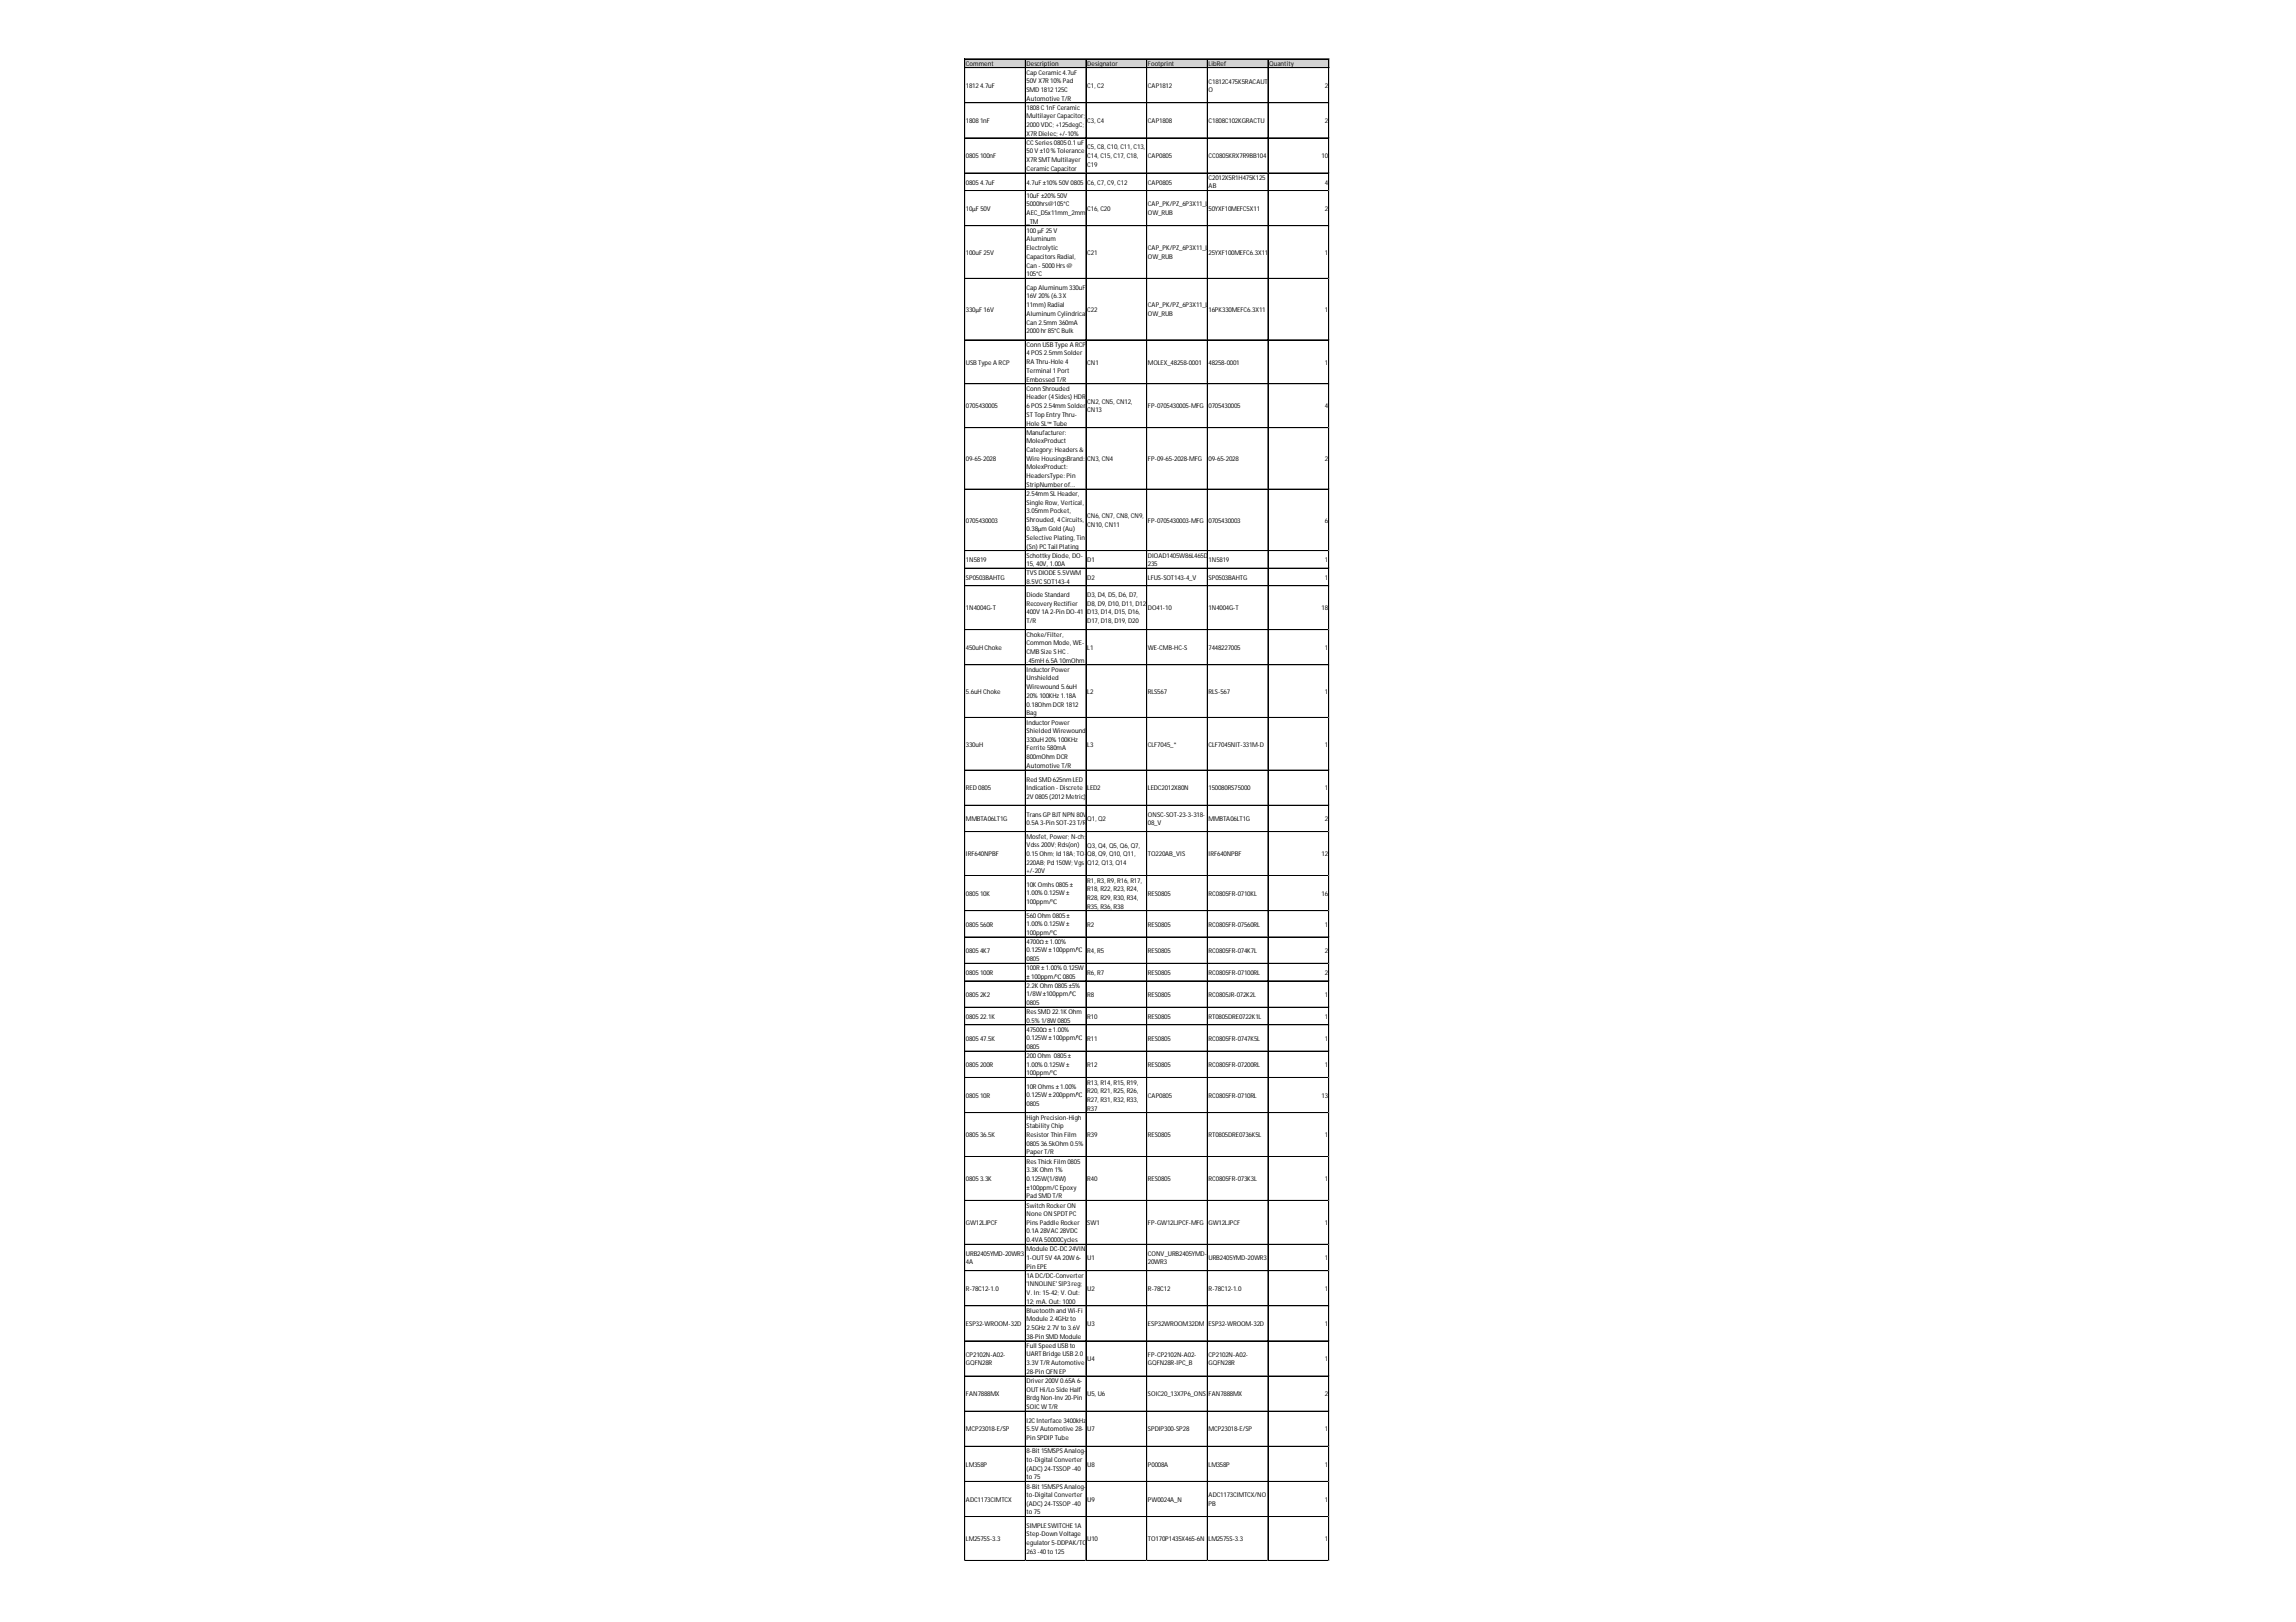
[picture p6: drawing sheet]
<svg xmlns="http://www.w3.org/2000/svg" width="297mm" height="210mm" viewBox="0 0 297 210" stroke-linecap="round" stroke-linejoin="round" font-family="sans-serif">
<defs><g id="words">
<g font-size=".9">
<text x="125" y="8.5">Comment</text>
<text x="125" y="11.4">18124.7uF</text>
<text x="132.8" y="8.5">Description</text>
<text x="132.8" y="9.7">Cap Ceramic4.7uF</text>
<text x="132.8" y="10.8">50V X7R10%Pad</text>
<text x="132.8" y="11.9">SMD 1812125C</text>
<text x="140.7" y="8.5">Designator</text>
<text x="140.7" y="11.4">C1, C2</text>
<text x="148.5" y="8.5">Footprint</text>
<text x="148.5" y="11.4">CAP1812</text>
<text x="156.4" y="8.5">LibRef</text>
<text x="156.4" y="10.8">C1812C475K5RACAUT</text>
<text x="156.4" y="11.9">O</text>
<text x="164.2" y="8.5">Quantity</text>
<text x="171.4" y="11.4">2</text>
<text x="125" y="15.9">18081nF</text>
<text x="132.8" y="13">Automotive T/R</text>
<text x="132.8" y="14.2">1808C1nF Ceramic</text>
<text x="132.8" y="15.3">MultilayerCapacitor;</text>
<text x="132.8" y="16.4">2000VDC; +125degC;</text>
<text x="132.8" y="17.6">X7RDielec; +/-10%</text>
<text x="140.7" y="15.9">C3, C4</text>
<text x="148.5" y="15.9">CAP1808</text>
<text x="156.4" y="15.9">C1808C102KGRACTU</text>
<text x="171.4" y="15.9">2</text>
<text x="125" y="20.5">0805100nF</text>
<text x="125" y="23.9">08054.7uF</text>
<text x="132.8" y="18.8">CCSeries08050.1uF</text>
<text x="132.8" y="19.8">50V ±10%Tolerance</text>
<text x="132.8" y="21">X7RSMTMultilayer</text>
<text x="132.8" y="22.1">CeramicCapacitor</text>
<text x="132.8" y="23.9">4.7uF ±10%50V 0805</text>
<text x="140.7" y="19.3">C5, C8, C10, C11, C13,</text>
<text x="140.7" y="20.4">C14, C15, C17, C18,</text>
<text x="140.7" y="21.5">C19</text>
<text x="140.7" y="23.9">C6, C7, C9, C12</text>
<text x="148.5" y="20.5">CAP0805</text>
<text x="148.5" y="23.9">CAP0805</text>
<text x="156.4" y="20.5">CC0805KRX7R9BB104</text>
<text x="156.4" y="23.3">C2012X5R1H475K125</text>
<text x="171" y="20.5">10</text>
<text x="171.4" y="23.9">4</text>
<text x="125" y="27.3">10µF 50V</text>
<text x="132.8" y="25.6">10uF ±20%50V</text>
<text x="132.8" y="26.7">5000hrs@105°C</text>
<text x="132.8" y="27.8">AEC_D5x11mm_2mm</text>
<text x="132.8" y="28.9">_TM</text>
<text x="140.7" y="27.3">C16, C20</text>
<text x="148.5" y="26.7">CAP_PK/PZ_6P3X11_L</text>
<text x="148.5" y="27.8">OW_RUB</text>
<text x="156.4" y="24.4">AB</text>
<text x="156.4" y="27.3">50YXF10MEFC5X11</text>
<text x="171.4" y="27.3">2</text>
<text x="125" y="33">100uF 25V</text>
<text x="132.8" y="30.1">100µF 25V</text>
<text x="132.8" y="31.2">Aluminum</text>
<text x="132.8" y="32.3">Electrolytic</text>
<text x="132.8" y="33.5">CapacitorsRadial,</text>
<text x="132.8" y="34.6">Can - 5000Hrs@</text>
<text x="132.8" y="35.8">105°C</text>
<text x="140.7" y="33">C21</text>
<text x="148.5" y="32.4">CAP_PK/PZ_6P3X11_L</text>
<text x="148.5" y="33.5">OW_RUB</text>
<text x="156.4" y="33">25YXF100MEFC6.3X11</text>
<text x="171.4" y="33">1</text>
<text x="125" y="40.4">330µF 16V</text>
<text x="132.8" y="37.5">Cap Aluminum 330uF</text>
<text x="132.8" y="38.6">16V 20%(6.3X</text>
<text x="132.8" y="39.7">11mm) Radial</text>
<text x="132.8" y="40.9">Aluminum Cylindrical</text>
<text x="140.7" y="40.4">C22</text>
<text x="148.5" y="39.8">CAP_PK/PZ_6P3X11_L</text>
<text x="148.5" y="40.9">OW_RUB</text>
<text x="156.4" y="40.4">16PK330MEFC6.3X11</text>
<text x="171.4" y="40.4">1</text>
<text x="125" y="47.2">USBType A RCP</text>
<text x="132.8" y="42">Can 2.5mm 360mA</text>
<text x="132.8" y="43.1">2000hr85°CBulk</text>
<text x="132.8" y="44.9">Conn USBType A RCP</text>
<text x="132.8" y="46">4POS2.5mm Solder</text>
<text x="132.8" y="47.1">RA Thru-Hole 4</text>
<text x="140.7" y="47.2">CN1</text>
<text x="148.5" y="47.2">MOLEX_48258-0001</text>
<text x="156.4" y="47.2">48258-0001</text>
<text x="171.4" y="47.2">1</text>
<text x="125" y="52.9">0705430005</text>
<text x="132.8" y="48.3">Terminal 1Port</text>
<text x="132.8" y="49.4">Embossed T/R</text>
<text x="132.8" y="50.6">Conn Shrouded</text>
<text x="132.8" y="51.7">Header(4Sides) HDR</text>
<text x="132.8" y="52.8">6POS2.54mm Solder</text>
<text x="132.8" y="53.9">STTop EntryThru-</text>
<text x="140.7" y="52.3">CN2, CN5, CN12,</text>
<text x="140.7" y="53.4">CN13</text>
<text x="148.5" y="52.9">FP-0705430005-MFG</text>
<text x="156.4" y="52.9">0705430005</text>
<text x="171.4" y="52.9">4</text>
<text x="125" y="59.7">09-65-2028</text>
<text x="132.8" y="55.1">Hole SL™ Tube</text>
<text x="132.8" y="56.3">Manufacturer:</text>
<text x="132.8" y="57.3">MolexProduct</text>
<text x="132.8" y="58.5">Category: Headers&amp;</text>
<text x="132.8" y="59.6">Wire HousingsBrand:</text>
<text x="140.7" y="59.7">CN3, CN4</text>
<text x="148.5" y="59.7">FP-09-65-2028-MFG</text>
<text x="156.4" y="59.7">09-65-2028</text>
<text x="171.4" y="59.7">2</text>
<text x="132.8" y="60.8">MolexProduct:</text>
<text x="132.8" y="61.9">HeadersType: Pin</text>
<text x="132.8" y="63">StripNumberof...</text>
<text x="132.8" y="64.2">2.54mm SLHeader,</text>
<text x="132.8" y="65.3">Single Row, Vertical,</text>
<text x="125" y="67.6">0705430003</text>
<text x="132.8" y="66.4">3.05mm Pocket,</text>
<text x="132.8" y="67.6">Shrouded, 4Circuits,</text>
<text x="132.8" y="68.7">0.38µm Gold (Au)</text>
<text x="132.8" y="69.8">Selective Plating, Tin</text>
<text x="132.8" y="71">(Sn) PCTail Plating</text>
<text x="140.7" y="67.1">CN6, CN7, CN8, CN9,</text>
<text x="140.7" y="68.1">CN10, CN11</text>
<text x="148.5" y="67.6">FP-0705430003-MFG</text>
<text x="156.4" y="67.6">0705430003</text>
<text x="171.4" y="67.6">6</text>
<text x="125" y="72.7">1N5819</text>
<text x="125" y="75">SP0503BAHTG</text>
<text x="132.8" y="72.2">SchottkyDiode, DO-</text>
<text x="132.8" y="73.3">15, 40V, 1.00A</text>
<text x="132.8" y="74.4">TVSDIODE5.5VWM</text>
<text x="132.8" y="75.5">8.5VCSOT143-4</text>
<text x="132.8" y="77.3">Diode Standard</text>
<text x="140.7" y="72.7">D1</text>
<text x="140.7" y="75">D2</text>
<text x="140.7" y="77.3">D3, D4, D5, D6, D7,</text>
<text x="148.5" y="72.2">DIOAD1405W86L465D</text>
<text x="148.5" y="73.3">235</text>
<text x="148.5" y="75">LFUS-SOT143-4_V</text>
<text x="156.4" y="72.7">1N5819</text>
<text x="156.4" y="75">SP0503BAHTG</text>
<text x="171.4" y="72.7">1</text>
<text x="171.4" y="75">1</text>
<text x="125" y="79">1N4004G-T</text>
<text x="132.8" y="78.4">RecoveryRectifier</text>
<text x="132.8" y="79.5">400V 1A 2-Pin DO-41</text>
<text x="132.8" y="80.6">T/R</text>
<text x="132.8" y="82.4">Choke/Filter,</text>
<text x="132.8" y="83.5">Common Mode, WE-</text>
<text x="140.7" y="78.4">D8, D9, D10, D11, D12,</text>
<text x="140.7" y="79.5">D13, D14, D15, D16,</text>
<text x="140.7" y="80.6">D17, D18, D19, D20</text>
<text x="148.5" y="79">DO41-10</text>
<text x="156.4" y="79">1N4004G-T</text>
<text x="171" y="79">18</text>
<text x="125" y="84.1">450uH Choke</text>
<text x="125" y="89.8">5.6uH Choke</text>
<text x="132.8" y="84.6">CMBSize SHC.</text>
<text x="132.8" y="85.8">.45mH 6.5A 10mOhm</text>
<text x="132.8" y="86.9">InductorPower</text>
<text x="132.8" y="88">Unshielded</text>
<text x="132.8" y="89.2">Wirewound 5.6uH</text>
<text x="140.7" y="84.1">L1</text>
<text x="140.7" y="89.8">L2</text>
<text x="148.5" y="84.1">WE-CMB-HC-S</text>
<text x="148.5" y="89.8">RLS567</text>
<text x="156.4" y="84.1">7448227005</text>
<text x="156.4" y="89.8">RLS-567</text>
<text x="171.4" y="84.1">1</text>
<text x="171.4" y="89.8">1</text>
<text x="132.8" y="90.3">20%100KHz 1.18A</text>
<text x="132.8" y="91.4">0.18Ohm DCR1812</text>
<text x="132.8" y="92.6">Bag</text>
<text x="132.8" y="93.8">InductorPower</text>
<text x="132.8" y="94.8">Shielded Wirewound</text>
<text x="132.8" y="96">330uH 20%100KHz</text>
<text x="125" y="96.6">330uH</text>
<text x="132.8" y="97.1">Ferrite 580mA</text>
<text x="132.8" y="98.3">800mOhm DCR</text>
<text x="132.8" y="99.4">Automotive T/R</text>
<text x="132.8" y="101.2">Red SMD 625nm LED</text>
<text x="140.7" y="96.6">L3</text>
<text x="148.5" y="96.6">CLF7045_*</text>
<text x="156.4" y="96.6">CLF7045NIT-331M-D</text>
<text x="171.4" y="96.6">1</text>
<text x="125" y="102.3">RED 0805</text>
<text x="125" y="106.3">MMBTA06LT1G</text>
<text x="132.8" y="102.2">Indication - Discrete</text>
<text x="132.8" y="103.4">2V 0805(2012Metric)</text>
<text x="132.8" y="105.7">TransGPBJTNPN 80V</text>
<text x="132.8" y="106.8">0.5A 3-Pin SOT-23T/R</text>
<text x="140.7" y="102.3">LED2</text>
<text x="140.7" y="106.3">Q1, Q2</text>
<text x="148.5" y="102.3">LEDC2012X80N</text>
<text x="148.5" y="105.7">ONSC-SOT-23-3-318-</text>
<text x="148.5" y="106.8">08_V</text>
<text x="156.4" y="102.3">150080RS75000</text>
<text x="156.4" y="106.3">MMBTA06LT1G</text>
<text x="171.4" y="102.3">1</text>
<text x="171.4" y="106.3">2</text>
<text x="125" y="110.8">IRF640NPBF</text>
<text x="132.8" y="108.5">Mosfet, Power; N-ch;</text>
<text x="132.8" y="109.6">Vdss200V; Rds(on)</text>
<text x="132.8" y="110.8">0.15Ohm; Id 18A; TO-</text>
<text x="132.8" y="111.9">220AB; Pd 150W; Vgs</text>
<text x="132.8" y="113">+/-20V</text>
<text x="140.7" y="109.7">Q3, Q4, Q5, Q6, Q7,</text>
<text x="140.7" y="110.8">Q8, Q9, Q10, Q11,</text>
<text x="140.7" y="111.9">Q12, Q13, Q14</text>
<text x="148.5" y="110.8">TO220AB_VIS</text>
<text x="156.4" y="110.8">IRF640NPBF</text>
<text x="171" y="110.8">12</text>
<text x="125" y="115.9">080510K</text>
<text x="125" y="119.9">0805560R</text>
<text x="132.8" y="114.8">10KOmhs0805±</text>
<text x="132.8" y="115.9">1.00%0.125W±</text>
<text x="132.8" y="117">100ppm/℃</text>
<text x="132.8" y="118.8">560Ohm 0805±</text>
<text x="132.8" y="119.8">1.00%0.125W±</text>
<text x="140.7" y="114.2">R1, R3, R9, R16, R17,</text>
<text x="140.7" y="115.3">R18, R22, R23, R24,</text>
<text x="140.7" y="116.4">R28, R29, R30, R34,</text>
<text x="140.7" y="117.6">R35, R36, R38</text>
<text x="140.7" y="119.9">R2</text>
<text x="148.5" y="115.9">RES0805</text>
<text x="148.5" y="119.9">RES0805</text>
<text x="156.4" y="115.9">RC0805FR-0710KL</text>
<text x="156.4" y="119.9">RC0805FR-07560RL</text>
<text x="171" y="115.9">16</text>
<text x="171.4" y="119.9">1</text>
<text x="125" y="123.3">08054K7</text>
<text x="132.8" y="121">100ppm/℃</text>
<text x="132.8" y="122.2">4700Ω ± 1.00%</text>
<text x="132.8" y="123.3">0.125W± 100ppm/℃</text>
<text x="132.8" y="124.4">0805</text>
<text x="132.8" y="125.6">100R± 1.00%0.125W</text>
<text x="140.7" y="123.3">R4, R5</text>
<text x="148.5" y="123.3">RES0805</text>
<text x="156.4" y="123.3">RC0805FR-074K7L</text>
<text x="171.4" y="123.3">2</text>
<text x="125" y="126.2">0805100R</text>
<text x="125" y="129">08052K2</text>
<text x="125" y="131.8">080522.1K</text>
<text x="132.8" y="126.7">± 100ppm/℃ 0805</text>
<text x="132.8" y="127.9">2.2KOhm 0805±5%</text>
<text x="132.8" y="128.9">1/8W±100ppm/℃</text>
<text x="132.8" y="130.1">0805</text>
<text x="132.8" y="131.3">ResSMD 22.1KOhm</text>
<text x="140.7" y="126.2">R6, R7</text>
<text x="140.7" y="129">R8</text>
<text x="140.7" y="131.8">R10</text>
<text x="148.5" y="126.2">RES0805</text>
<text x="148.5" y="129">RES0805</text>
<text x="148.5" y="131.8">RES0805</text>
<text x="156.4" y="126.2">RC0805FR-07100RL</text>
<text x="156.4" y="129">RC0805JR-072K2L</text>
<text x="156.4" y="131.8">RT0805DRE0722K1L</text>
<text x="171.4" y="126.2">2</text>
<text x="171.4" y="129">1</text>
<text x="171.4" y="131.8">1</text>
<text x="125" y="134.7">080547.5K</text>
<text x="132.8" y="132.3">0.5%1/8W0805</text>
<text x="132.8" y="133.5">47500Ω ± 1.00%</text>
<text x="132.8" y="134.6">0.125W± 100ppm/℃</text>
<text x="132.8" y="135.8">0805</text>
<text x="132.8" y="136.9">200Ohm 0805±</text>
<text x="140.7" y="134.7">R11</text>
<text x="148.5" y="134.7">RES0805</text>
<text x="156.4" y="134.7">RC0805FR-0747K5L</text>
<text x="171.4" y="134.7">1</text>
<text x="125" y="138.1">0805200R</text>
<text x="125" y="142.1">080510R</text>
<text x="132.8" y="138">1.00%0.125W±</text>
<text x="132.8" y="139.2">100ppm/℃</text>
<text x="132.8" y="140.9">10ROhms± 1.00%</text>
<text x="132.8" y="142">0.125W± 200ppm/℃</text>
<text x="132.8" y="143.1">0805</text>
<text x="140.7" y="138.1">R12</text>
<text x="140.7" y="140.4">R13, R14, R15, R19,</text>
<text x="140.7" y="141.4">R20, R21, R25, R26,</text>
<text x="140.7" y="142.6">R27, R31, R32, R33,</text>
<text x="140.7" y="143.7">R37</text>
<text x="148.5" y="138.1">RES0805</text>
<text x="148.5" y="142.1">CAP0805</text>
<text x="156.4" y="138.1">RC0805FR-07200RL</text>
<text x="156.4" y="142.1">RC0805FR-0710RL</text>
<text x="171" y="142.1">13</text>
<text x="171.4" y="138.1">1</text>
<text x="125" y="147.2">080536.5K</text>
<text x="132.8" y="144.9">High Precision-High</text>
<text x="132.8" y="146">StabilityChip</text>
<text x="132.8" y="147.1">ResistorThin Film</text>
<text x="132.8" y="148.3">080536.5kOhm 0.5%</text>
<text x="132.8" y="149.4">PaperT/R</text>
<text x="140.7" y="147.2">R39</text>
<text x="148.5" y="147.2">RES0805</text>
<text x="156.4" y="147.2">RT0805DRE0736K5L</text>
<text x="171.4" y="147.2">1</text>
<text x="125" y="152.9">08053.3K</text>
<text x="132.8" y="150.6">ResThickFilm 0805</text>
<text x="132.8" y="151.7">3.3KOhm 1%</text>
<text x="132.8" y="152.8">0.125W(1/8W)</text>
<text x="132.8" y="153.9">±100ppm/CEpoxy</text>
<text x="132.8" y="155.1">Pad SMD T/R</text>
<text x="140.7" y="152.9">R40</text>
<text x="148.5" y="152.9">RES0805</text>
<text x="156.4" y="152.9">RC0805FR-073K3L</text>
<text x="171.4" y="152.9">1</text>
<text x="125" y="158.5">GW12LJPCF</text>
<text x="132.8" y="156.3">Switch RockerON</text>
<text x="132.8" y="157.3">None ON SPDTPC</text>
<text x="132.8" y="158.5">PinsPaddle Rocker</text>
<text x="132.8" y="159.6">0.1A 28VAC28VDC</text>
<text x="132.8" y="160.8">0.4VA 50000Cycles</text>
<text x="132.8" y="162">Module DC-DC24VIN</text>
<text x="140.7" y="158.5">SW1</text>
<text x="148.5" y="158.5">FP-GW12LJPCF-MFG</text>
<text x="156.4" y="158.5">GW12LJPCF</text>
<text x="171.4" y="158.5">1</text>
<text x="125" y="162.5">URB2405YMD-20WR3</text>
<text x="125" y="163.6">4A</text>
<text x="125" y="167.1">R-78C12-1.0</text>
<text x="132.8" y="163">1-OUT5V 4A 20W6-</text>
<text x="132.8" y="164.2">Pin EPE</text>
<text x="132.8" y="165.4">1A DC/DC-Converter</text>
<text x="132.8" y="166.4">'INNOLINE' SIP3reg;</text>
<text x="132.8" y="167.6">V. In: 15-42; V. Out:</text>
<text x="140.7" y="163.1">U1</text>
<text x="140.7" y="167.1">U2</text>
<text x="148.5" y="162.5">CONV_URB2405YMD-</text>
<text x="148.5" y="163.6">20WR3</text>
<text x="148.5" y="167.1">R-78C12</text>
<text x="156.4" y="163.1">URB2405YMD-20WR3</text>
<text x="156.4" y="167.1">R-78C12-1.0</text>
<text x="171.4" y="163.1">1</text>
<text x="171.4" y="167.1">1</text>
<text x="125" y="171.6">ESP32-WROOM-32D</text>
<text x="132.8" y="168.7">12; mA. Out: 1000</text>
<text x="132.8" y="169.9">Bluetooth and Wi-Fi</text>
<text x="132.8" y="171">Module 2.4GHz to</text>
<text x="132.8" y="172.1">2.5GHz 2.7V to 3.6V</text>
<text x="132.8" y="173.3">38-Pin SMD Module</text>
<text x="140.7" y="171.6">U3</text>
<text x="148.5" y="171.6">ESP32WROOM32DM</text>
<text x="156.4" y="171.6">ESP32-WROOM-32D</text>
<text x="171.4" y="171.6">1</text>
<text x="125" y="175.6">CP2102N-A02-</text>
<text x="125" y="176.7">GQFN28R</text>
<text x="132.8" y="174.5">Full Speed USBto</text>
<text x="132.8" y="175.5">UARTBridge USB2.0</text>
<text x="132.8" y="176.7">3.3V T/RAutomotive</text>
<text x="132.8" y="177.8">28-Pin QFN EP</text>
<text x="132.8" y="179">Driver200V 0.65A 6-</text>
<text x="140.7" y="176.2">U4</text>
<text x="148.5" y="175.6">FP-CP2102N-A02-</text>
<text x="148.5" y="176.7">GQFN28R-IPC_B</text>
<text x="156.4" y="175.6">CP2102N-A02-</text>
<text x="156.4" y="176.7">GQFN28R</text>
<text x="171.4" y="176.2">1</text>
<text x="125" y="180.7">FAN7888MX</text>
<text x="125" y="185.2">MCP23018-E/SP</text>
<text x="132.8" y="180.1">OUTHi/Lo Side Half</text>
<text x="132.8" y="181.2">BrdgNon-Inv20-Pin</text>
<text x="132.8" y="182.3">SOICWT/R</text>
<text x="132.8" y="184.1">I2CInterface 3400kHz</text>
<text x="132.8" y="185.2">5.5V Automotive 28-</text>
<text x="140.7" y="180.7">U5, U6</text>
<text x="140.7" y="185.2">U7</text>
<text x="148.5" y="180.7">SOIC20_13X7P6_ONS</text>
<text x="148.5" y="185.2">SPDIP300-SP28</text>
<text x="156.4" y="180.7">FAN7888MX</text>
<text x="156.4" y="185.2">MCP23018-E/SP</text>
<text x="171.4" y="180.7">2</text>
<text x="171.4" y="185.2">1</text>
<text x="125" y="189.8">LM358P</text>
<text x="132.8" y="186.3">Pin SPDIPTube</text>
<text x="132.8" y="188.1">8-Bit15MSPSAnalog-</text>
<text x="132.8" y="189.2">to-Digital Converter</text>
<text x="132.8" y="190.3">(ADC) 24-TSSOP-40</text>
<text x="132.8" y="191.4">to 75</text>
<text x="140.7" y="189.8">U8</text>
<text x="148.5" y="189.8">P0008A</text>
<text x="156.4" y="189.8">LM358P</text>
<text x="171.4" y="189.8">1</text>
<text x="125" y="194.3">ADC1173CIMTCX</text>
<text x="132.8" y="192.6">8-Bit15MSPSAnalog-</text>
<text x="132.8" y="193.7">to-Digital Converter</text>
<text x="132.8" y="194.8">(ADC) 24-TSSOP-40</text>
<text x="132.8" y="196">to 75</text>
<text x="132.8" y="197.7">SIMPLESWITCHE1A</text>
<text x="140.7" y="194.3">U9</text>
<text x="148.5" y="194.3">PW0024A_N</text>
<text x="156.4" y="193.8">ADC1173CIMTCX/NO</text>
<text x="156.4" y="194.8">PB</text>
<text x="171.4" y="194.3">1</text>
<text x="125" y="199.5">LM2575S-3.3</text>
<text x="132.8" y="198.8">Step-Down Voltage</text>
<text x="132.8" y="200">egulator5-DDPAK/TO-</text>
<text x="132.8" y="201.1">263-40to 125</text>
<text x="140.7" y="199.5">U10</text>
<text x="148.5" y="199.5">TO170P1435X465-6N</text>
<text x="156.4" y="199.5">LM2575S-3.3</text>
<text x="171.4" y="199.5">1</text>
</g>
</g></defs>
<path d="M124.8 7.6h47.2v1.2h-47.2z" fill="#d3d3d3"/>
<g fill="none" stroke="#000" stroke-width=".13">
<path d="M124.8 7.6v194.4M124.9 7.6h47M124.9 8.7h47M124.9 8.8h47M124.9 13.3h47M124.9 17.8h47M132.6 7.7v194.3M132.7 7.7v194.3M140.5 7.7v194.3M148.4 7.7l-.1 194.3M156.2 7.7v194.3M164 7.7v194.3"/>
<path d="M164.1 7.7v194.3M171.9 7.7v194.3M124.9 22.4h47M124.9 24.7h47M124.9 29.2h47M124.9 36h47M124.9 36.1h47M124.9 44h47M124.9 49.7h47M124.9 55.3h47M124.9 55.4h47M124.9 63.3h47"/>
<path d="M124.9 71.3h47M124.9 73.5h47M124.9 73.6h47M124.9 75.8h47M124.9 81.5h47M124.9 86h47M124.9 86.1h47M124.9 92.8h47M124.9 99.7h47M124.9 104.2h47M124.9 107.6h47M124.9 113.3h47"/>
<path d="M124.9 117.8h47M124.9 121.3h47M124.9 124.7h47M124.9 126.9h47M124.9 130.3h47M124.9 130.4h47M124.9 132.6h47M124.9 136h47M124.9 136.1h47M124.9 139.4h47M124.9 139.5h47M124.9 144h47"/>
<path d="M124.9 149.7h47M124.9 155.3h47M124.9 155.4h47M124.9 161h47M124.9 161.1h47M124.9 164.4h47M124.9 164.5h47M124.9 169h47M124.9 173.5h47M124.9 173.6h47M124.9 178.1h47M124.9 182.6h47"/>
<path d="M124.9 187.2h47M124.9 191.7h47M124.9 196.3h47M124.9 201.9h47"/>
</g>
<path d="M124.8 202h.1" fill="none" stroke="#d4d4d4" stroke-width=".13"/>
<path d="M124.8 202h.1z" fill="#d4d4d4"/>
<path d="M132.6 202h.1" fill="none" stroke="#d4d4d4" stroke-width=".13"/>
<path d="M132.6 202h.1z" fill="#d4d4d4"/>
<path d="M140.5 202h.1" fill="none" stroke="#d4d4d4" stroke-width=".13"/>
<path d="M140.5 202h.1z" fill="#d4d4d4"/>
<path d="M148.3 202h.1" fill="none" stroke="#d4d4d4" stroke-width=".13"/>
<path d="M148.3 202h.1z" fill="#d4d4d4"/>
<path d="M156.2 202h.1" fill="none" stroke="#d4d4d4" stroke-width=".13"/>
<path d="M164 202h.1" fill="none" stroke="#d4d4d4" stroke-width=".13"/>
<path d="M164 202h.1z" fill="#d4d4d4"/>
<path d="M171.9 202h.1" fill="none" stroke="#d4d4d4" stroke-width=".13"/>
<path d="M171.9 13.3h.1" fill="none" stroke="#d4d4d4" stroke-width=".13"/>
<path d="M171.9 13.3l.1 .1z" fill="#d4d4d4"/>
<path d="M171.9 17.8h.1" fill="none" stroke="#d4d4d4" stroke-width=".13"/>
<path d="M171.9 17.8l.1 .1z" fill="#d4d4d4"/>
<path d="M171.9 22.4h.1" fill="none" stroke="#d4d4d4" stroke-width=".13"/>
<path d="M171.9 22.4h.1z" fill="#d4d4d4"/>
<path d="M171.9 24.7h.1" fill="none" stroke="#d4d4d4" stroke-width=".13"/>
<path d="M171.9 24.7h.1z" fill="#d4d4d4"/>
<path d="M171.9 29.2h.1" fill="none" stroke="#d4d4d4" stroke-width=".13"/>
<path d="M171.9 29.2l.1 .1z" fill="#d4d4d4"/>
<path d="M171.9 36h.1" fill="none" stroke="#d4d4d4" stroke-width=".13"/>
<path d="M171.9 36l.1 .1z" fill="#d4d4d4"/>
<path d="M171.9 44h.1" fill="none" stroke="#d4d4d4" stroke-width=".13"/>
<path d="M171.9 44h.1z" fill="#d4d4d4"/>
<path d="M171.9 49.7h.1" fill="none" stroke="#d4d4d4" stroke-width=".13"/>
<path d="M171.9 49.7h.1z" fill="#d4d4d4"/>
<path d="M171.9 55.3h.1" fill="none" stroke="#d4d4d4" stroke-width=".13"/>
<path d="M171.9 55.3l.1 .1z" fill="#d4d4d4"/>
<path d="M171.9 63.3h.1" fill="none" stroke="#d4d4d4" stroke-width=".13"/>
<path d="M171.9 63.3l.1 .1z" fill="#d4d4d4"/>
<path d="M171.9 71.3h.1" fill="none" stroke="#d4d4d4" stroke-width=".13"/>
<path d="M171.9 71.3h.1z" fill="#d4d4d4"/>
<path d="M171.9 73.5h.1" fill="none" stroke="#d4d4d4" stroke-width=".13"/>
<path d="M171.9 73.5l.1 .1z" fill="#d4d4d4"/>
<path d="M171.9 75.8h.1" fill="none" stroke="#d4d4d4" stroke-width=".13"/>
<path d="M171.9 75.8l.1 .1z" fill="#d4d4d4"/>
<path d="M171.9 81.5h.1" fill="none" stroke="#d4d4d4" stroke-width=".13"/>
<path d="M171.9 81.5h.1z" fill="#d4d4d4"/>
<path d="M171.9 86h.1" fill="none" stroke="#d4d4d4" stroke-width=".13"/>
<path d="M171.9 86l.1 .1z" fill="#d4d4d4"/>
<path d="M171.9 92.8h.1" fill="none" stroke="#d4d4d4" stroke-width=".13"/>
<path d="M171.9 92.8l.1 .1z" fill="#d4d4d4"/>
<path d="M171.9 99.7h.1" fill="none" stroke="#d4d4d4" stroke-width=".13"/>
<path d="M171.9 99.7h.1z" fill="#d4d4d4"/>
<path d="M171.9 104.2h.1" fill="none" stroke="#d4d4d4" stroke-width=".13"/>
<path d="M171.9 104.2l.1 .1z" fill="#d4d4d4"/>
<path d="M171.9 107.6h.1" fill="none" stroke="#d4d4d4" stroke-width=".13"/>
<path d="M171.9 107.6l.1 .1z" fill="#d4d4d4"/>
<path d="M171.9 113.3h.1" fill="none" stroke="#d4d4d4" stroke-width=".13"/>
<path d="M171.9 113.3l.1 .1z" fill="#d4d4d4"/>
<path d="M171.9 117.8h.1" fill="none" stroke="#d4d4d4" stroke-width=".13"/>
<path d="M171.9 117.8l.1 .1z" fill="#d4d4d4"/>
<path d="M171.9 121.3h.1" fill="none" stroke="#d4d4d4" stroke-width=".13"/>
<path d="M171.9 121.3h.1z" fill="#d4d4d4"/>
<path d="M171.9 124.7h.1" fill="none" stroke="#d4d4d4" stroke-width=".13"/>
<path d="M171.9 124.7h.1z" fill="#d4d4d4"/>
<path d="M171.9 126.9h.1" fill="none" stroke="#d4d4d4" stroke-width=".13"/>
<path d="M171.9 126.9l.1 .1z" fill="#d4d4d4"/>
<path d="M171.9 130.3h.1" fill="none" stroke="#d4d4d4" stroke-width=".13"/>
<path d="M171.9 130.3l.1 .1z" fill="#d4d4d4"/>
<path d="M171.9 132.6h.1" fill="none" stroke="#d4d4d4" stroke-width=".13"/>
<path d="M171.9 132.6l.1 .1z" fill="#d4d4d4"/>
<path d="M171.9 136h.1" fill="none" stroke="#d4d4d4" stroke-width=".13"/>
<path d="M171.9 136l.1 .1z" fill="#d4d4d4"/>
<path d="M171.9 139.4h.1" fill="none" stroke="#d4d4d4" stroke-width=".13"/>
<path d="M171.9 139.4l.1 .1z" fill="#d4d4d4"/>
<path d="M171.9 144h.1" fill="none" stroke="#d4d4d4" stroke-width=".13"/>
<path d="M171.9 144h.1z" fill="#d4d4d4"/>
<path d="M171.9 149.7h.1" fill="none" stroke="#d4d4d4" stroke-width=".13"/>
<path d="M171.9 149.7h.1z" fill="#d4d4d4"/>
<path d="M171.9 155.3h.1" fill="none" stroke="#d4d4d4" stroke-width=".13"/>
<path d="M171.9 155.3l.1 .1z" fill="#d4d4d4"/>
<path d="M171.9 161h.1" fill="none" stroke="#d4d4d4" stroke-width=".13"/>
<path d="M171.9 161l.1 .1z" fill="#d4d4d4"/>
<path d="M171.9 164.4h.1" fill="none" stroke="#d4d4d4" stroke-width=".13"/>
<path d="M171.9 164.4l.1 .1z" fill="#d4d4d4"/>
<path d="M171.9 169h.1" fill="none" stroke="#d4d4d4" stroke-width=".13"/>
<path d="M171.9 169h.1z" fill="#d4d4d4"/>
<path d="M171.9 173.5h.1" fill="none" stroke="#d4d4d4" stroke-width=".13"/>
<path d="M171.9 173.5l.1 .1z" fill="#d4d4d4"/>
<path d="M171.9 178.1h.1" fill="none" stroke="#d4d4d4" stroke-width=".13"/>
<path d="M171.9 178.1h.1z" fill="#d4d4d4"/>
<path d="M171.9 182.6h.1" fill="none" stroke="#d4d4d4" stroke-width=".13"/>
<path d="M171.9 182.6l.1 .1z" fill="#d4d4d4"/>
<path d="M171.9 187.2h.1" fill="none" stroke="#d4d4d4" stroke-width=".13"/>
<path d="M171.9 187.2h.1z" fill="#d4d4d4"/>
<path d="M171.9 191.7h.1" fill="none" stroke="#d4d4d4" stroke-width=".13"/>
<path d="M171.9 191.7l.1 .1z" fill="#d4d4d4"/>
<path d="M171.9 196.3h.1" fill="none" stroke="#d4d4d4" stroke-width=".13"/>
<path d="M171.9 196.3h.1z" fill="#d4d4d4"/>
<path d="M171.9 201.9h.1" fill="none" stroke="#d4d4d4" stroke-width=".13"/>
<path d="M171.9 201.9l.1 .1z" fill="#d4d4d4"/>
<use href="#words"/>
</svg>
